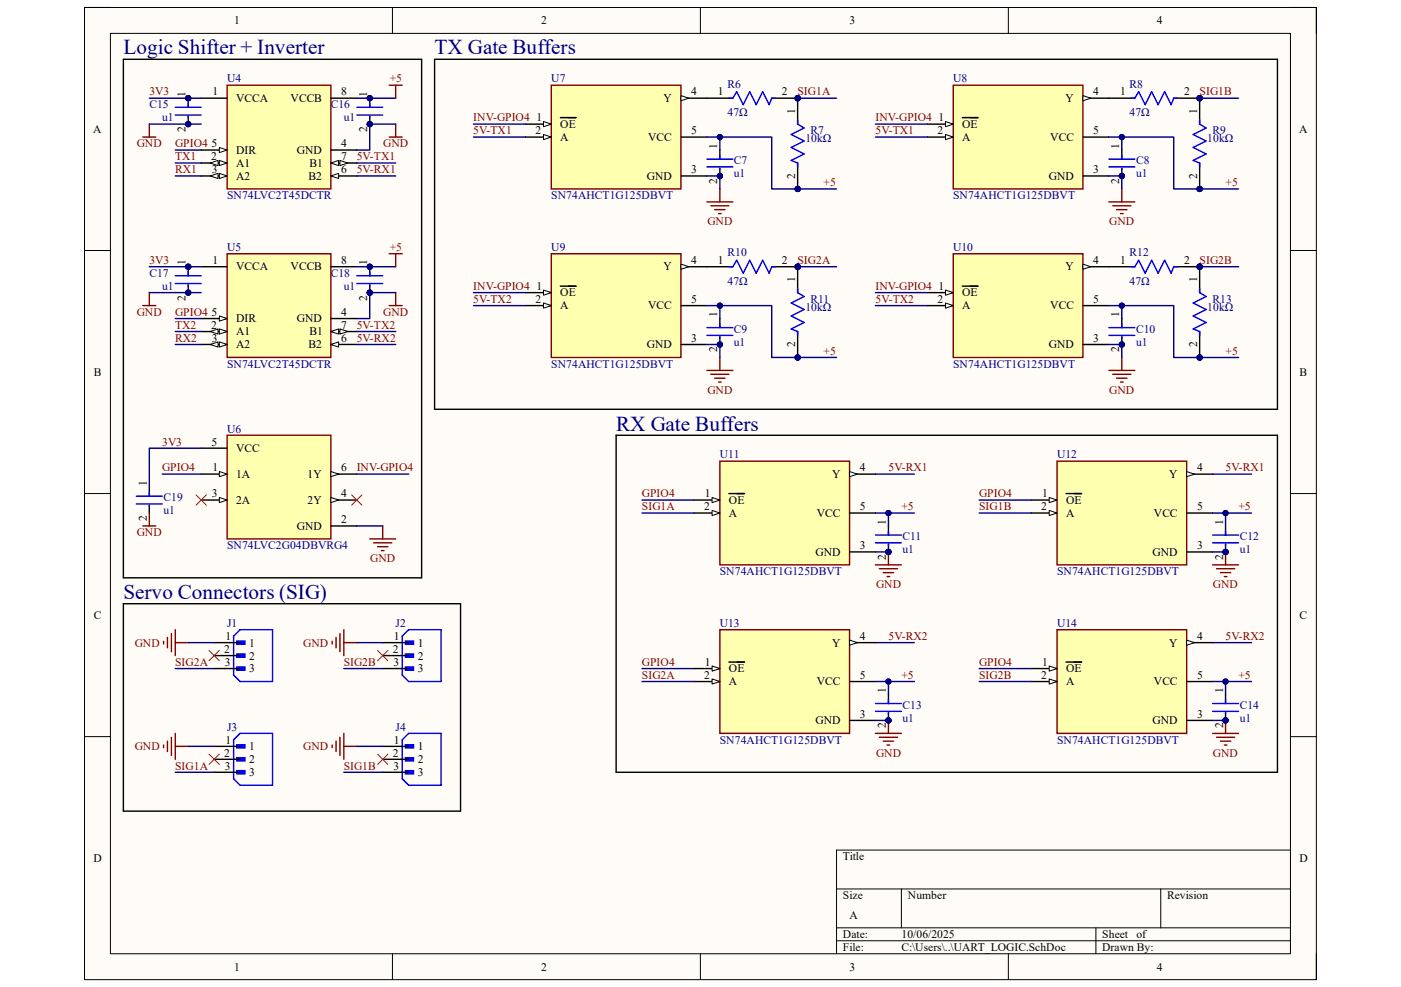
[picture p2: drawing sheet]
<svg xmlns="http://www.w3.org/2000/svg" width="210mm" height="148mm" viewBox="0 0 210 148" stroke-linecap="round" stroke-linejoin="round" font-family="sans-serif">
<defs><g id="words">
<g font-size="3.2" fill="#000080">
<text x="18.5" y="8.2">Logic Shifter + Inverter</text>
<text x="65.2" y="8.2">TX Gate Buffers</text>
<text x="92.4" y="64.6">RX Gate Buffers</text>
<text x="18.5" y="89.8">Servo Connectors (SIG)</text>
</g>
<g font-size="1.7">
<text x="35.1" y="3.6">1</text>
<text x="81.1" y="3.6">2</text>
<text x="127.3" y="3.6">3</text>
<text x="173.4" y="3.6">4</text>
<text x="27.8" y="14.5" transform="rotate(-90 27.8 14.5)">1</text>
<text x="31.8" y="14.3">1</text>
<text x="35.4" y="15.3">VCCA</text>
<text x="43.6" y="15.3">VCCB</text>
<text x="51.1" y="14.3">8</text>
<text x="55" y="14.5" transform="rotate(-90 55 14.5)">1</text>
<text x="99.5" y="15.3">Y</text>
<text x="103.6" y="14.3">4</text>
<text x="107.6" y="14.3">1</text>
<text x="117.2" y="14.3">2</text>
<text x="119.2" y="17.1" transform="rotate(-90 119.2 17.1)">1</text>
<text x="159.7" y="15.3">Y</text>
<text x="163.9" y="14.3">4</text>
<text x="167.9" y="14.3">1</text>
<text x="177.5" y="14.3">2</text>
<text x="179.4" y="17.1" transform="rotate(-90 179.4 17.1)">1</text>
<text x="14" y="19.9">A</text>
<text x="27.8" y="19.8" transform="rotate(-90 27.8 19.8)">2</text>
<text x="31.7" y="22.1">5</text>
<text x="35.4" y="23.1">DIR</text>
<text x="44.5" y="23.1">GND</text>
<text x="51.1" y="22.1">4</text>
<text x="55" y="19.8" transform="rotate(-90 55 19.8)">2</text>
<text x="80.3" y="20.2">2</text>
<text x="80.4" y="18.2">1</text>
<text x="84" y="19.2">OE</text>
<text x="84" y="21.1">A</text>
<text x="97.2" y="21.1">VCC</text>
<text x="103.6" y="20.2">5</text>
<text x="107.5" y="22.3" transform="rotate(-90 107.5 22.3)">1</text>
<text x="140.5" y="20.2">2</text>
<text x="140.7" y="18.2">1</text>
<text x="144.2" y="19.2">OE</text>
<text x="144.2" y="21.1">A</text>
<text x="157.4" y="21.1">VCC</text>
<text x="163.9" y="20.2">5</text>
<text x="167.8" y="22.3" transform="rotate(-90 167.8 22.3)">1</text>
<text x="194.7" y="19.9">A</text>
<text x="31.7" y="24">2</text>
<text x="31.7" y="26">3</text>
<text x="35.4" y="25">A1</text>
<text x="35.4" y="27">A2</text>
<text x="46.3" y="27">B2</text>
<text x="46.4" y="25">B1</text>
<text x="51.1" y="24">7</text>
<text x="51.1" y="26">6</text>
<text x="97" y="27">GND</text>
<text x="103.6" y="26">3</text>
<text x="107.5" y="27.6" transform="rotate(-90 107.5 27.6)">2</text>
<text x="119.2" y="26.8" transform="rotate(-90 119.2 26.8)">2</text>
<text x="157.2" y="27">GND</text>
<text x="163.9" y="26">3</text>
<text x="167.8" y="27.6" transform="rotate(-90 167.8 27.6)">2</text>
<text x="179.4" y="26.8" transform="rotate(-90 179.4 26.8)">2</text>
<text x="27.8" y="39.8" transform="rotate(-90 27.8 39.8)">1</text>
<text x="31.8" y="39.6">1</text>
<text x="35.4" y="40.6">VCCA</text>
<text x="43.6" y="40.6">VCCB</text>
<text x="51.1" y="39.6">8</text>
<text x="55" y="39.8" transform="rotate(-90 55 39.8)">1</text>
<text x="99.5" y="40.6">Y</text>
<text x="103.6" y="39.6">4</text>
<text x="107.6" y="39.6">1</text>
<text x="117.2" y="39.6">2</text>
<text x="159.7" y="40.6">Y</text>
<text x="163.9" y="39.6">4</text>
<text x="167.9" y="39.6">1</text>
<text x="177.5" y="39.6">2</text>
<text x="27.8" y="45.1" transform="rotate(-90 27.8 45.1)">2</text>
<text x="31.7" y="47.4">5</text>
<text x="51.1" y="47.4">4</text>
<text x="55" y="45.1" transform="rotate(-90 55 45.1)">2</text>
<text x="80.3" y="45.4">2</text>
<text x="80.4" y="43.5">1</text>
<text x="84" y="44.5">OE</text>
<text x="84" y="46.4">A</text>
<text x="97.2" y="46.4">VCC</text>
<text x="103.6" y="45.4">5</text>
<text x="107.5" y="47.6" transform="rotate(-90 107.5 47.6)">1</text>
<text x="119.2" y="42.3" transform="rotate(-90 119.2 42.3)">1</text>
<text x="140.5" y="45.4">2</text>
<text x="140.7" y="43.5">1</text>
<text x="144.2" y="44.5">OE</text>
<text x="144.2" y="46.4">A</text>
<text x="157.4" y="46.4">VCC</text>
<text x="163.9" y="45.4">5</text>
<text x="167.8" y="47.6" transform="rotate(-90 167.8 47.6)">1</text>
<text x="179.4" y="42.3" transform="rotate(-90 179.4 42.3)">1</text>
<text x="31.7" y="49.3">2</text>
<text x="31.7" y="51.3">3</text>
<text x="35.4" y="50.3">A1</text>
<text x="35.4" y="52.2">A2</text>
<text x="35.4" y="48.3">DIR</text>
<text x="44.5" y="48.3">GND</text>
<text x="46.3" y="52.2">B2</text>
<text x="46.4" y="50.3">B1</text>
<text x="51.1" y="49.3">7</text>
<text x="51.1" y="51.3">6</text>
<text x="97" y="52.2">GND</text>
<text x="103.6" y="51.3">3</text>
<text x="107.5" y="52.8" transform="rotate(-90 107.5 52.8)">2</text>
<text x="119.2" y="52.1" transform="rotate(-90 119.2 52.1)">2</text>
<text x="157.2" y="52.2">GND</text>
<text x="163.9" y="51.3">3</text>
<text x="167.8" y="52.8" transform="rotate(-90 167.8 52.8)">2</text>
<text x="179.4" y="52.1" transform="rotate(-90 179.4 52.1)">2</text>
<text x="14.1" y="56.3">B</text>
<text x="194.8" y="56.3">B</text>
<text x="31.7" y="66.8">5</text>
<text x="31.8" y="70.7">1</text>
<text x="35.4" y="67.8">VCC</text>
<text x="35.4" y="71.7">1A</text>
<text x="46.1" y="71.7">1Y</text>
<text x="51.1" y="70.7">6</text>
<text x="124.8" y="71.7">Y</text>
<text x="128.9" y="70.7">4</text>
<text x="175.3" y="71.7">Y</text>
<text x="179.5" y="70.7">4</text>
<text x="22" y="72.9" transform="rotate(-90 22 72.9)">1</text>
<text x="31.7" y="74.6">3</text>
<text x="35.4" y="75.6">2A</text>
<text x="46.1" y="75.6">2Y</text>
<text x="51.1" y="74.6">4</text>
<text x="105.5" y="76.5">2</text>
<text x="105.7" y="74.6">1</text>
<text x="109.3" y="75.6">OE</text>
<text x="109.3" y="77.5">A</text>
<text x="122.4" y="77.5">VCC</text>
<text x="128.9" y="76.5">5</text>
<text x="156.1" y="76.5">2</text>
<text x="156.2" y="74.6">1</text>
<text x="159.8" y="75.6">OE</text>
<text x="159.8" y="77.5">A</text>
<text x="173" y="77.5">VCC</text>
<text x="179.5" y="76.5">5</text>
<text x="22" y="78.1" transform="rotate(-90 22 78.1)">2</text>
<text x="44.5" y="79.4">GND</text>
<text x="51.1" y="78.5">2</text>
<text x="122.3" y="83.3">GND</text>
<text x="128.9" y="82.3">3</text>
<text x="132.8" y="83.9" transform="rotate(-90 132.8 83.9)">2</text>
<text x="132.8" y="78.7" transform="rotate(-90 132.8 78.7)">1</text>
<text x="172.8" y="83.3">GND</text>
<text x="179.5" y="82.3">3</text>
<text x="183.3" y="83.9" transform="rotate(-90 183.3 83.9)">2</text>
<text x="183.3" y="78.7" transform="rotate(-90 183.3 78.7)">1</text>
<text x="14.1" y="92.8">C</text>
<text x="33.8" y="96">1</text>
<text x="59" y="96">1</text>
<text x="128.9" y="96">4</text>
<text x="179.5" y="96">4</text>
<text x="194.8" y="92.8">C</text>
<text x="33.6" y="97.9">2</text>
<text x="33.7" y="99.9">3</text>
<text x="37.3" y="96.9">1</text>
<text x="37.3" y="98.9">2</text>
<text x="37.3" y="100.8">3</text>
<text x="58.9" y="97.9">2</text>
<text x="59" y="99.9">3</text>
<text x="62.6" y="96.9">1</text>
<text x="62.6" y="98.9">2</text>
<text x="62.6" y="100.8">3</text>
<text x="105.5" y="101.8">2</text>
<text x="105.7" y="99.9">1</text>
<text x="109.3" y="100.8">OE</text>
<text x="124.8" y="96.9">Y</text>
<text x="128.9" y="101.8">5</text>
<text x="156.1" y="101.8">2</text>
<text x="156.2" y="99.9">1</text>
<text x="159.8" y="100.8">OE</text>
<text x="175.3" y="96.9">Y</text>
<text x="179.5" y="101.8">5</text>
<text x="109.3" y="102.7">A</text>
<text x="122.4" y="102.7">VCC</text>
<text x="128.9" y="107.6">3</text>
<text x="132.8" y="103.9" transform="rotate(-90 132.8 103.9)">1</text>
<text x="159.8" y="102.7">A</text>
<text x="173" y="102.7">VCC</text>
<text x="179.5" y="107.6">3</text>
<text x="183.3" y="103.9" transform="rotate(-90 183.3 103.9)">1</text>
<text x="33.6" y="113.5">2</text>
<text x="33.8" y="111.5">1</text>
<text x="37.3" y="112.5">1</text>
<text x="58.9" y="113.5">2</text>
<text x="59" y="111.5">1</text>
<text x="62.6" y="112.5">1</text>
<text x="122.3" y="108.6">GND</text>
<text x="132.8" y="109.2" transform="rotate(-90 132.8 109.2)">2</text>
<text x="172.8" y="108.6">GND</text>
<text x="183.3" y="109.2" transform="rotate(-90 183.3 109.2)">2</text>
<text x="33.7" y="115.4">3</text>
<text x="37.3" y="114.4">2</text>
<text x="37.3" y="116.4">3</text>
<text x="59" y="115.4">3</text>
<text x="62.6" y="114.4">2</text>
<text x="62.6" y="116.4">3</text>
<text x="14" y="129.2">D</text>
<text x="126.4" y="129">Title</text>
<text x="194.8" y="129.2">D</text>
<text x="126.4" y="134.8">Size</text>
<text x="127.3" y="137.8">A</text>
<text x="136.1" y="134.8">Number</text>
<text x="175" y="134.8">Revision</text>
<text x="126.4" y="140.7">Date:</text>
<text x="126.4" y="142.6">File:</text>
<text x="135.1" y="140.7">10/06/2025</text>
<text x="135.1" y="142.6">C:\Users\..\UART_LOGIC.SchDoc</text>
<text x="165.2" y="140.7">Sheet</text>
<text x="165.2" y="142.6">Drawn By:</text>
<text x="170.3" y="140.7">of</text>
<text x="35.1" y="145.5">1</text>
<text x="81.1" y="145.5">2</text>
<text x="127.3" y="145.5">3</text>
<text x="173.4" y="145.5">4</text>
</g>
<g font-size="1.7" fill="#800000">
<text x="22.4" y="14.3">3V3</text>
<text x="58.4" y="12.4">+5</text>
<text x="119.5" y="14.3">SIG1A</text>
<text x="179.8" y="14.3">SIG1B</text>
<text x="20.5" y="22.1">GND</text>
<text x="26.2" y="22.1">GPIO4</text>
<text x="57.4" y="22.1">GND</text>
<text x="71" y="18.2">INV-GPIO4</text>
<text x="71" y="20.2">5V-TX1</text>
<text x="131.2" y="18.2">INV-GPIO4</text>
<text x="131.2" y="20.2">5V-TX1</text>
<text x="26.2" y="24">TX1</text>
<text x="26.2" y="26">RX1</text>
<text x="53.5" y="24">5V-TX1</text>
<text x="53.5" y="26">5V-RX1</text>
<text x="123.4" y="27.9">+5</text>
<text x="183.7" y="27.9">+5</text>
<text x="106" y="33.7">GND</text>
<text x="166.3" y="33.7">GND</text>
<text x="22.4" y="39.6">3V3</text>
<text x="58.4" y="37.6">+5</text>
<text x="119.5" y="39.6">SIG2A</text>
<text x="179.8" y="39.6">SIG2B</text>
<text x="20.5" y="47.4">GND</text>
<text x="26.2" y="47.4">GPIO4</text>
<text x="57.4" y="47.4">GND</text>
<text x="71" y="43.5">INV-GPIO4</text>
<text x="71" y="45.4">5V-TX2</text>
<text x="131.2" y="43.5">INV-GPIO4</text>
<text x="131.2" y="45.4">5V-TX2</text>
<text x="26.2" y="49.3">TX2</text>
<text x="26.2" y="51.3">RX2</text>
<text x="53.5" y="49.3">5V-TX2</text>
<text x="53.5" y="51.3">5V-RX2</text>
<text x="123.4" y="53.2">+5</text>
<text x="183.7" y="53.2">+5</text>
<text x="106" y="59">GND</text>
<text x="166.3" y="59">GND</text>
<text x="24.3" y="66.8">3V3</text>
<text x="24.3" y="70.7">GPIO4</text>
<text x="53.5" y="70.7">INV-GPIO4</text>
<text x="133.2" y="70.7">5V-RX1</text>
<text x="183.7" y="70.7">5V-RX1</text>
<text x="96.2" y="74.6">GPIO4</text>
<text x="96.2" y="76.5">SIG1A</text>
<text x="135.1" y="76.5">+5</text>
<text x="146.8" y="74.6">GPIO4</text>
<text x="146.8" y="76.5">SIG1B</text>
<text x="185.6" y="76.5">+5</text>
<text x="20.5" y="80.4">GND</text>
<text x="55.5" y="84.3">GND</text>
<text x="131.3" y="88.2">GND</text>
<text x="181.8" y="88.2">GND</text>
<text x="133.2" y="96">5V-RX2</text>
<text x="183.7" y="96">5V-RX2</text>
<text x="20.2" y="96.9">GND</text>
<text x="26.2" y="99.9">SIG2A</text>
<text x="45.5" y="96.9">GND</text>
<text x="51.5" y="99.9">SIG2B</text>
<text x="96.2" y="99.9">GPIO4</text>
<text x="96.2" y="101.8">SIG2A</text>
<text x="135.1" y="101.8">+5</text>
<text x="146.8" y="99.9">GPIO4</text>
<text x="146.8" y="101.8">SIG2B</text>
<text x="185.6" y="101.8">+5</text>
<text x="20.2" y="112.5">GND</text>
<text x="45.5" y="112.5">GND</text>
<text x="131.3" y="113.5">GND</text>
<text x="181.8" y="113.5">GND</text>
<text x="26.2" y="115.4">SIG1A</text>
<text x="51.5" y="115.4">SIG1B</text>
</g>
<g font-size="1.7" fill="#000080">
<text x="22.4" y="16.3">C15</text>
<text x="34" y="12.4">U4</text>
<text x="49.6" y="16.3">C16</text>
<text x="82.6" y="12.4">U7</text>
<text x="109.1" y="13.2">R6</text>
<text x="109.1" y="17.4">47Ω</text>
<text x="142.9" y="12.4">U8</text>
<text x="169.3" y="13.2">R8</text>
<text x="169.3" y="17.4">47Ω</text>
<text x="24.3" y="18.2">u1</text>
<text x="51.5" y="18.2">u1</text>
<text x="120.7" y="21.3">10kΩ</text>
<text x="121.5" y="20.2">R7</text>
<text x="181" y="21.3">10kΩ</text>
<text x="181.8" y="20.2">R9</text>
<text x="34" y="29.9">SN74LVC2T45DCTR</text>
<text x="82.6" y="29.9">SN74AHCT1G125DBVT</text>
<text x="110" y="24.6">C7</text>
<text x="110" y="26.6">u1</text>
<text x="142.9" y="29.9">SN74AHCT1G125DBVT</text>
<text x="170.3" y="24.6">C8</text>
<text x="170.3" y="26.6">u1</text>
<text x="22.4" y="41.5">C17</text>
<text x="34" y="37.6">U5</text>
<text x="49.6" y="41.5">C18</text>
<text x="82.6" y="37.6">U9</text>
<text x="109.1" y="38.4">R10</text>
<text x="142.9" y="37.6">U10</text>
<text x="169.3" y="38.4">R12</text>
<text x="24.3" y="43.5">u1</text>
<text x="51.5" y="43.5">u1</text>
<text x="109.1" y="42.7">47Ω</text>
<text x="120.7" y="46.6">10kΩ</text>
<text x="121.5" y="45.4">R11</text>
<text x="169.3" y="42.7">47Ω</text>
<text x="181" y="46.6">10kΩ</text>
<text x="181.8" y="45.4">R13</text>
<text x="110" y="49.9">C9</text>
<text x="110" y="51.8">u1</text>
<text x="170.3" y="49.9">C10</text>
<text x="170.3" y="51.8">u1</text>
<text x="34" y="55.2">SN74LVC2T45DCTR</text>
<text x="82.6" y="55.2">SN74AHCT1G125DBVT</text>
<text x="142.9" y="55.2">SN74AHCT1G125DBVT</text>
<text x="34" y="64.9">U6</text>
<text x="107.9" y="68.7">U11</text>
<text x="158.5" y="68.7">U12</text>
<text x="24.5" y="75.1">C19</text>
<text x="24.5" y="77.1">u1</text>
<text x="34" y="82.3">SN74LVC2G04DBVRG4</text>
<text x="135.3" y="81">C11</text>
<text x="135.3" y="82.9">u1</text>
<text x="185.8" y="81">C12</text>
<text x="185.8" y="82.9">u1</text>
<text x="107.9" y="86.2">SN74AHCT1G125DBVT</text>
<text x="158.5" y="86.2">SN74AHCT1G125DBVT</text>
<text x="34" y="94">J1</text>
<text x="59.3" y="94">J2</text>
<text x="107.9" y="94">U13</text>
<text x="158.5" y="94">U14</text>
<text x="135.3" y="106.3">C13</text>
<text x="185.8" y="106.3">C14</text>
<text x="34" y="109.6">J3</text>
<text x="59.3" y="109.6">J4</text>
<text x="107.9" y="111.5">SN74AHCT1G125DBVT</text>
<text x="135.3" y="108.2">u1</text>
<text x="158.5" y="111.5">SN74AHCT1G125DBVT</text>
<text x="185.8" y="108.2">u1</text>
</g>
</g></defs>
<path d="M12.7 1.1h184.6v145.8h-184.6z" fill-rule="evenodd" fill="#fffcf8"/>
<path d="M12.7 1.1h184.6v145.8h-184.6z" fill="none" stroke="#000" stroke-width=".15"/>
<path d="M16.6 5h176.8v138h-176.8z" fill-rule="evenodd" fill="#fffcf8"/>
<g fill="none" stroke="#000" stroke-width=".15">
<path d="M12.7 1.1h3.9M16.6 5h176.8v138h-176.8zM58.8 1.1v3.9M105 1.1v3.9M151.2 1.1v3.9M193.4 1.1h3.9v3.9M12.7 37.6h3.9M193.4 37.6h3.9M12.7 74h3.9M193.4 74h3.9M12.7 110.5h3.9M193.4 110.5h3.9"/>
<path d="M125.4 133.3h68M125.4 139.1h68M135.1 133.3v5.8M164.3 139.1v3.9M174 133.3v5.8M193.4 127.5h-68v15.5M58.8 143v3.9M105 143v3.9M125.4 141.1h68M151.2 143v3.9M197.3 143v3.9"/>
</g>
<circle cx="119.6" cy="14.7" r=".39" fill="#000080"/>
<circle cx="119.6" cy="14.7" r=".39" fill="none" stroke="#000080" stroke-width=".15"/>
<circle cx="119.6" cy="28.3" r=".39" fill="#000080"/>
<circle cx="119.6" cy="28.3" r=".39" fill="none" stroke="#000080" stroke-width=".15"/>
<path d="M119.6 14.7v3.9" fill="none" stroke="#000" stroke-width=".21"/>
<circle cx="119.6" cy="14.7" r=".39" fill="#000080"/>
<circle cx="119.6" cy="14.7" r=".39" fill="none" stroke="#000080" stroke-width=".15"/>
<path d="M119.6 24.4v3.9" fill="none" stroke="#000" stroke-width=".21"/>
<circle cx="119.6" cy="28.3" r=".39" fill="#000080"/>
<circle cx="119.6" cy="28.3" r=".39" fill="none" stroke="#000080" stroke-width=".15"/>
<path d="M119.6 18v.6l.9 .6-1.9 1 1.9 .9-1.9 1 1.9 1-1.9 1 1 .3v.6" fill="none" stroke="#00f" stroke-width=".21"/>
<circle cx="119.6" cy="14.7" r=".39" fill="#000080"/>
<circle cx="119.6" cy="14.7" r=".39" fill="none" stroke="#000080" stroke-width=".15"/>
<path d="M106 30.3h3.9M106.5 30.9h2.8M107.1 31.4h1.6M107.7 32h.4M107.9 28.3v2" fill="none" stroke="#800000" stroke-width=".21"/>
<path d="M34 65.3h15.6v15.5h-15.6z" fill-rule="evenodd" fill="#ffffb0"/>
<path d="M34 65.3h15.6v15.5h-15.6z" fill="none" stroke="#800000" stroke-width=".21"/>
<path d="M30.2 67.2h3.8M30.2 71.1h3.8" fill="none" stroke="#000" stroke-width=".21"/>
<path d="M32.9 70.7l1.1 .4-1.1 .4z" fill="#f8fcff"/>
<path d="M32.9 70.7l1.1 .4-1.1 .4z" fill="none" stroke="#000" stroke-width=".15"/>
<path d="M49.6 71.1h3.9" fill="none" stroke="#000" stroke-width=".21"/>
<path d="M49.6 70.7l1.2 .4-1.2 .4z" fill="#f8fcff"/>
<path d="M49.6 70.7l1.2 .4-1.2 .4z" fill="none" stroke="#000" stroke-width=".15"/>
<path d="M30.2 75h3.8" fill="none" stroke="#000" stroke-width=".21"/>
<path d="M32.9 74.6l1.1 .4-1.1 .4z" fill="#f8fcff"/>
<path d="M32.9 74.6l1.1 .4-1.1 .4z" fill="none" stroke="#000" stroke-width=".15"/>
<path d="M49.6 75h3.9" fill="none" stroke="#000" stroke-width=".21"/>
<path d="M49.6 74.6l1.2 .4-1.2 .4z" fill="#f8fcff"/>
<path d="M49.6 74.6l1.2 .4-1.2 .4z" fill="none" stroke="#000" stroke-width=".15"/>
<path d="M49.6 78.9h3.9" fill="none" stroke="#000" stroke-width=".21"/>
<path d="M131.2 84.7h3.9M131.8 85.3h2.7M132.4 85.9h1.6M133 86.4h.4M133.2 82.8v1.9" fill="none" stroke="#800000" stroke-width=".21"/>
<circle cx="133.2" cy="82.8" r=".39" fill="#000080"/>
<circle cx="133.2" cy="82.8" r=".39" fill="none" stroke="#000080" stroke-width=".15"/>
<path d="M57.4 78.9v1.9M55.4 80.8h3.9M56 81.4h2.7M56.6 82h1.5M57.2 82.6h.4" fill="none" stroke="#800000" stroke-width=".21"/>
<circle cx="119.6" cy="14.7" r=".39" fill="#000080"/>
<circle cx="119.6" cy="14.7" r=".39" fill="none" stroke="#000080" stroke-width=".15"/>
<path d="M106 14.7h3.9M115.7 14.7h3.9" fill="none" stroke="#000" stroke-width=".21"/>
<circle cx="119.6" cy="14.7" r=".39" fill="#000080"/>
<circle cx="119.6" cy="14.7" r=".39" fill="none" stroke="#000080" stroke-width=".15"/>
<path d="M109.3 14.7h.6l.5-.9 1 1.9 1-1.9 1 1.9 .9-1.9 1 1.9 .4-1h.6" fill="none" stroke="#00f" stroke-width=".21"/>
<path d="M181.8 84.7h3.9M182.4 85.3h2.7M182.9 85.9h1.6M183.5 86.5h.4M183.7 82.8v1.9" fill="none" stroke="#800000" stroke-width=".21"/>
<circle cx="183.7" cy="82.8" r=".39" fill="#000080"/>
<circle cx="183.7" cy="82.8" r=".39" fill="none" stroke="#000080" stroke-width=".15"/>
<circle cx="133.2" cy="82.8" r=".39" fill="#000080"/>
<circle cx="133.2" cy="82.8" r=".39" fill="none" stroke="#000080" stroke-width=".15"/>
<path d="M133.2 78.9v1.3M133.2 81.6v1.2" fill="none" stroke="#000" stroke-width=".21"/>
<circle cx="133.2" cy="82.8" r=".39" fill="#000080"/>
<circle cx="133.2" cy="82.8" r=".39" fill="none" stroke="#000080" stroke-width=".15"/>
<path d="M133.2 79.6v.6M131.2 80.2h3.9M131.2 81.4h3.9M133.2 81.6v.2" fill="none" stroke="#00f" stroke-width=".21"/>
<circle cx="183.7" cy="82.8" r=".39" fill="#000080"/>
<circle cx="183.7" cy="82.8" r=".39" fill="none" stroke="#000080" stroke-width=".15"/>
<path d="M183.7 78.9v1.3M183.7 81.6v1.2" fill="none" stroke="#000" stroke-width=".21"/>
<circle cx="183.7" cy="82.8" r=".39" fill="#000080"/>
<circle cx="183.7" cy="82.8" r=".39" fill="none" stroke="#000080" stroke-width=".15"/>
<path d="M183.7 79.7v.5M181.8 80.2h3.9M181.8 81.4h3.9M183.7 81.6v.2" fill="none" stroke="#00f" stroke-width=".21"/>
<circle cx="107.9" cy="26.4" r=".39" fill="#000080"/>
<circle cx="107.9" cy="26.4" r=".39" fill="none" stroke="#000080" stroke-width=".15"/>
<path d="M107.9 22.5v1.4M107.9 25.2v1.2" fill="none" stroke="#000" stroke-width=".21"/>
<circle cx="107.9" cy="26.4" r=".39" fill="#000080"/>
<circle cx="107.9" cy="26.4" r=".39" fill="none" stroke="#000080" stroke-width=".15"/>
<path d="M106 23.9h3.9M106 25h3.9M107.9 23.3v.6M107.9 25.2v.2" fill="none" stroke="#00f" stroke-width=".21"/>
<path d="M82.6 12.8h19.5v15.5h-19.5z" fill-rule="evenodd" fill="#ffffb0"/>
<path d="M82.6 12.8h19.5v15.5h-19.5z" fill="none" stroke="#800000" stroke-width=".21"/>
<path d="M78.8 18.6h3.8" fill="none" stroke="#000" stroke-width=".21"/>
<path d="M81.5 18.2l1.1 .4-1.1 .4z" fill="#f8fcff"/>
<path d="M81.5 18.2l1.1 .4-1.1 .4z" fill="none" stroke="#000" stroke-width=".15"/>
<path d="M84 17.6h2.3M78.8 20.6h3.8" fill="none" stroke="#000" stroke-width=".21"/>
<path d="M81.5 20.2l1.1 .4-1.1 .3z" fill="#f8fcff"/>
<path d="M81.5 20.2l1.1 .4-1.1 .3z" fill="none" stroke="#000" stroke-width=".15"/>
<path d="M102.1 14.7h3.9M102.1 20.6h3.9" fill="none" stroke="#000" stroke-width=".21"/>
<path d="M102.1 14.3l1.1 .4-1.1 .4z" fill="#f8fcff"/>
<path d="M102.1 14.3l1.1 .4-1.1 .4z" fill="none" stroke="#000" stroke-width=".15"/>
<path d="M102.1 26.4h3.9" fill="none" stroke="#000" stroke-width=".21"/>
<circle cx="179.8" cy="14.7" r=".39" fill="#000080"/>
<circle cx="179.8" cy="14.7" r=".39" fill="none" stroke="#000080" stroke-width=".15"/>
<circle cx="179.8" cy="28.3" r=".39" fill="#000080"/>
<circle cx="179.8" cy="28.3" r=".39" fill="none" stroke="#000080" stroke-width=".15"/>
<path d="M179.8 14.7v3.9" fill="none" stroke="#000" stroke-width=".21"/>
<circle cx="179.8" cy="14.7" r=".39" fill="#000080"/>
<circle cx="179.8" cy="14.7" r=".39" fill="none" stroke="#000080" stroke-width=".15"/>
<path d="M179.8 24.4v3.9" fill="none" stroke="#000" stroke-width=".21"/>
<circle cx="179.8" cy="28.3" r=".39" fill="#000080"/>
<circle cx="179.8" cy="28.3" r=".39" fill="none" stroke="#000080" stroke-width=".15"/>
<path d="M179.8 18v.6l1 .6-1.9 1 1.9 .9-1.9 1 1.9 1-1.9 1 .9 .3v.6" fill="none" stroke="#00f" stroke-width=".21"/>
<circle cx="179.8" cy="14.7" r=".39" fill="#000080"/>
<circle cx="179.8" cy="14.7" r=".39" fill="none" stroke="#000080" stroke-width=".15"/>
<path d="M166.2 30.3h3.9M166.8 30.9h2.7M167.4 31.4h1.5M168 32h.4M168.2 28.3v2" fill="none" stroke="#800000" stroke-width=".21"/>
<circle cx="179.8" cy="14.7" r=".39" fill="#000080"/>
<circle cx="179.8" cy="14.7" r=".39" fill="none" stroke="#000080" stroke-width=".15"/>
<path d="M166.2 14.7h3.9M175.9 14.7h3.9" fill="none" stroke="#000" stroke-width=".21"/>
<circle cx="179.8" cy="14.7" r=".39" fill="#000080"/>
<circle cx="179.8" cy="14.7" r=".39" fill="none" stroke="#000080" stroke-width=".15"/>
<path d="M169.5 14.7h.6l.6-.9 1 1.9 .9-1.9 1 1.9 1-1.9 1 1.9 .3-1h.6" fill="none" stroke="#00f" stroke-width=".21"/>
<circle cx="168.2" cy="26.4" r=".39" fill="#000080"/>
<circle cx="168.2" cy="26.4" r=".39" fill="none" stroke="#000080" stroke-width=".15"/>
<path d="M168.2 22.5v1.4M168.2 25.2v1.2" fill="none" stroke="#000" stroke-width=".21"/>
<circle cx="168.2" cy="26.4" r=".39" fill="#000080"/>
<circle cx="168.2" cy="26.4" r=".39" fill="none" stroke="#000080" stroke-width=".15"/>
<path d="M166.2 23.9h3.9M166.2 25h3.9M168.2 23.3v.6M168.2 25.2v.2" fill="none" stroke="#00f" stroke-width=".21"/>
<path d="M142.9 12.8h19.4v15.5h-19.4z" fill-rule="evenodd" fill="#ffffb0"/>
<path d="M142.9 12.8h19.4v15.5h-19.4z" fill="none" stroke="#800000" stroke-width=".21"/>
<path d="M139 18.6h3.9" fill="none" stroke="#000" stroke-width=".21"/>
<path d="M141.7 18.2l1.2 .4-1.2 .4z" fill="#f8fcff"/>
<path d="M141.7 18.2l1.2 .4-1.2 .4z" fill="none" stroke="#000" stroke-width=".15"/>
<path d="M144.3 17.6h2.3M139 20.6h3.9" fill="none" stroke="#000" stroke-width=".21"/>
<path d="M141.7 20.2l1.2 .4-1.2 .3z" fill="#f8fcff"/>
<path d="M141.7 20.2l1.2 .4-1.2 .3z" fill="none" stroke="#000" stroke-width=".15"/>
<path d="M162.3 14.7h3.9M162.3 20.6h3.9" fill="none" stroke="#000" stroke-width=".21"/>
<path d="M162.3 14.3l1.2 .4-1.2 .4z" fill="#f8fcff"/>
<path d="M162.3 14.3l1.2 .4-1.2 .4z" fill="none" stroke="#000" stroke-width=".15"/>
<path d="M162.3 26.4h3.9" fill="none" stroke="#000" stroke-width=".21"/>
<path d="M107.9 69.2h19.4v15.5h-19.4z" fill-rule="evenodd" fill="#ffffb0"/>
<path d="M107.9 69.2h19.4v15.5h-19.4z" fill="none" stroke="#800000" stroke-width=".21"/>
<path d="M104 75h3.9" fill="none" stroke="#000" stroke-width=".21"/>
<path d="M106.7 74.6l1.2 .4-1.2 .4z" fill="#f8fcff"/>
<path d="M106.7 74.6l1.2 .4-1.2 .4z" fill="none" stroke="#000" stroke-width=".15"/>
<path d="M104 76.9h3.9M109.3 74h2.3" fill="none" stroke="#000" stroke-width=".21"/>
<path d="M106.7 76.5l1.2 .4-1.2 .4z" fill="#f8fcff"/>
<path d="M106.7 76.5l1.2 .4-1.2 .4z" fill="none" stroke="#000" stroke-width=".15"/>
<path d="M127.3 76.9h3.9M127.3 71.1h3.9" fill="none" stroke="#000" stroke-width=".21"/>
<path d="M127.3 70.7l1.2 .4-1.2 .4z" fill="#f8fcff"/>
<path d="M127.3 70.7l1.2 .4-1.2 .4z" fill="none" stroke="#000" stroke-width=".15"/>
<path d="M127.3 82.8h3.9" fill="none" stroke="#000" stroke-width=".21"/>
<path d="M158.5 69.2h19.4v15.5h-19.4z" fill-rule="evenodd" fill="#ffffb0"/>
<path d="M158.5 69.2h19.4v15.5h-19.4z" fill="none" stroke="#800000" stroke-width=".21"/>
<path d="M154.6 75h3.8" fill="none" stroke="#000" stroke-width=".21"/>
<path d="M157.3 74.6l1.1 .4-1.1 .4z" fill="#f8fcff"/>
<path d="M157.3 74.6l1.1 .4-1.1 .4z" fill="none" stroke="#000" stroke-width=".15"/>
<path d="M154.6 76.9h3.8M159.8 74h2.3" fill="none" stroke="#000" stroke-width=".21"/>
<path d="M157.3 76.5l1.1 .4-1.1 .4z" fill="#f8fcff"/>
<path d="M157.3 76.5l1.1 .4-1.1 .4z" fill="none" stroke="#000" stroke-width=".15"/>
<path d="M177.9 76.9h3.9M177.9 71.1h3.9" fill="none" stroke="#000" stroke-width=".21"/>
<path d="M177.9 70.7l1.1 .4-1.1 .4z" fill="#f8fcff"/>
<path d="M177.9 70.7l1.1 .4-1.1 .4z" fill="none" stroke="#000" stroke-width=".15"/>
<path d="M177.9 82.8h3.9" fill="none" stroke="#000" stroke-width=".21"/>
<path d="M131.2 110h3.9M131.8 110.6h2.7M132.4 111.1h1.6M133 111.7h.4M133.2 108v2" fill="none" stroke="#800000" stroke-width=".21"/>
<circle cx="133.2" cy="108" r=".39" fill="#000080"/>
<circle cx="133.2" cy="108" r=".39" fill="none" stroke="#000080" stroke-width=".15"/>
<path d="M181.8 110h3.9M182.4 110.6h2.7M182.9 111.1h1.6M183.5 111.7h.4M183.7 108v2" fill="none" stroke="#800000" stroke-width=".21"/>
<circle cx="183.7" cy="108" r=".39" fill="#000080"/>
<circle cx="183.7" cy="108" r=".39" fill="none" stroke="#000080" stroke-width=".15"/>
<circle cx="133.2" cy="108" r=".39" fill="#000080"/>
<circle cx="133.2" cy="108" r=".39" fill="none" stroke="#000080" stroke-width=".15"/>
<path d="M133.2 104.1v1.4M133.2 106.9v1.1" fill="none" stroke="#000" stroke-width=".21"/>
<circle cx="133.2" cy="108" r=".39" fill="#000080"/>
<circle cx="133.2" cy="108" r=".39" fill="none" stroke="#000080" stroke-width=".15"/>
<path d="M131.2 105.5h3.9M131.2 106.7h3.9M133.2 104.9v.6M133.2 106.9v.2" fill="none" stroke="#00f" stroke-width=".21"/>
<circle cx="183.7" cy="108" r=".39" fill="#000080"/>
<circle cx="183.7" cy="108" r=".39" fill="none" stroke="#000080" stroke-width=".15"/>
<path d="M183.7 104.1v1.4M183.7 106.9v1.1" fill="none" stroke="#000" stroke-width=".21"/>
<circle cx="183.7" cy="108" r=".39" fill="#000080"/>
<circle cx="183.7" cy="108" r=".39" fill="none" stroke="#000080" stroke-width=".15"/>
<path d="M181.8 105.5h3.9M181.8 106.7h3.9M183.7 104.9v.6M183.7 106.9v.2" fill="none" stroke="#00f" stroke-width=".21"/>
<path d="M107.9 94.4h19.4v15.6h-19.4z" fill-rule="evenodd" fill="#ffffb0"/>
<path d="M107.9 94.4h19.4v15.6h-19.4z" fill="none" stroke="#800000" stroke-width=".21"/>
<path d="M104 100.3h3.9" fill="none" stroke="#000" stroke-width=".21"/>
<path d="M106.7 99.9l1.2 .4-1.2 .3z" fill="#f8fcff"/>
<path d="M106.7 99.9l1.2 .4-1.2 .3z" fill="none" stroke="#000" stroke-width=".15"/>
<path d="M109.3 99.3h2.3M104 102.2h3.9" fill="none" stroke="#000" stroke-width=".21"/>
<path d="M106.7 101.8l1.2 .4-1.2 .4z" fill="#f8fcff"/>
<path d="M106.7 101.8l1.2 .4-1.2 .4z" fill="none" stroke="#000" stroke-width=".15"/>
<path d="M127.3 96.4h3.9M127.3 102.2h3.9" fill="none" stroke="#000" stroke-width=".21"/>
<path d="M127.3 96l1.2 .4-1.2 .4z" fill="#f8fcff"/>
<path d="M127.3 96l1.2 .4-1.2 .4z" fill="none" stroke="#000" stroke-width=".15"/>
<path d="M127.3 108h3.9" fill="none" stroke="#000" stroke-width=".21"/>
<path d="M158.5 94.4h19.4v15.6h-19.4z" fill-rule="evenodd" fill="#ffffb0"/>
<path d="M158.5 94.4h19.4v15.6h-19.4z" fill="none" stroke="#800000" stroke-width=".21"/>
<path d="M154.6 100.3h3.8" fill="none" stroke="#000" stroke-width=".21"/>
<path d="M157.3 99.9l1.1 .4-1.1 .3z" fill="#f8fcff"/>
<path d="M157.3 99.9l1.1 .4-1.1 .3z" fill="none" stroke="#000" stroke-width=".15"/>
<path d="M159.8 99.3h2.3M154.6 102.2h3.8" fill="none" stroke="#000" stroke-width=".21"/>
<path d="M157.3 101.8l1.1 .4-1.1 .4z" fill="#f8fcff"/>
<path d="M157.3 101.8l1.1 .4-1.1 .4z" fill="none" stroke="#000" stroke-width=".15"/>
<path d="M177.9 96.4h3.9M177.9 102.2h3.9" fill="none" stroke="#000" stroke-width=".21"/>
<path d="M177.9 96l1.1 .4-1.1 .4z" fill="#f8fcff"/>
<path d="M177.9 96l1.1 .4-1.1 .4z" fill="none" stroke="#000" stroke-width=".15"/>
<path d="M177.9 108h3.9" fill="none" stroke="#000" stroke-width=".21"/>
<circle cx="119.6" cy="40" r=".39" fill="#000080"/>
<circle cx="119.6" cy="40" r=".39" fill="none" stroke="#000080" stroke-width=".15"/>
<circle cx="119.6" cy="53.6" r=".39" fill="#000080"/>
<circle cx="119.6" cy="53.6" r=".39" fill="none" stroke="#000080" stroke-width=".15"/>
<path d="M119.6 40v3.9" fill="none" stroke="#000" stroke-width=".21"/>
<circle cx="119.6" cy="40" r=".39" fill="#000080"/>
<circle cx="119.6" cy="40" r=".39" fill="none" stroke="#000080" stroke-width=".15"/>
<path d="M119.6 49.7v3.9" fill="none" stroke="#000" stroke-width=".21"/>
<circle cx="119.6" cy="53.6" r=".39" fill="#000080"/>
<circle cx="119.6" cy="53.6" r=".39" fill="none" stroke="#000080" stroke-width=".15"/>
<path d="M119.6 43.3v.6l.9 .6-1.9 .9 1.9 1-1.9 1 1.9 .9-1.9 1 1 .4v.6" fill="none" stroke="#00f" stroke-width=".21"/>
<circle cx="119.6" cy="40" r=".39" fill="#000080"/>
<circle cx="119.6" cy="40" r=".39" fill="none" stroke="#000080" stroke-width=".15"/>
<path d="M106 55.5h3.9M106.5 56.1h2.8M107.1 56.7h1.6M107.7 57.3h.4M107.9 53.6v1.9" fill="none" stroke="#800000" stroke-width=".21"/>
<circle cx="119.6" cy="40" r=".39" fill="#000080"/>
<circle cx="119.6" cy="40" r=".39" fill="none" stroke="#000080" stroke-width=".15"/>
<path d="M106 40h3.9M115.7 40h3.9" fill="none" stroke="#000" stroke-width=".21"/>
<circle cx="119.6" cy="40" r=".39" fill="#000080"/>
<circle cx="119.6" cy="40" r=".39" fill="none" stroke="#000080" stroke-width=".15"/>
<path d="M109.3 40h.6l.5-1 1 2 1-2 1 2 .9-2 1 2 .4-1h.6" fill="none" stroke="#00f" stroke-width=".21"/>
<circle cx="107.9" cy="51.7" r=".39" fill="#000080"/>
<circle cx="107.9" cy="51.7" r=".39" fill="none" stroke="#000080" stroke-width=".15"/>
<path d="M107.9 47.8v1.3M107.9 50.5v1.2" fill="none" stroke="#000" stroke-width=".21"/>
<circle cx="107.9" cy="51.7" r=".39" fill="#000080"/>
<circle cx="107.9" cy="51.7" r=".39" fill="none" stroke="#000080" stroke-width=".15"/>
<path d="M106 49.1h3.9M106 50.3h3.9M107.9 48.5v.6M107.9 50.5v.2" fill="none" stroke="#00f" stroke-width=".21"/>
<path d="M82.6 38h19.5v15.6h-19.5z" fill-rule="evenodd" fill="#ffffb0"/>
<path d="M82.6 38h19.5v15.6h-19.5z" fill="none" stroke="#800000" stroke-width=".21"/>
<path d="M78.8 43.9h3.8" fill="none" stroke="#000" stroke-width=".21"/>
<path d="M81.5 43.5l1.1 .4-1.1 .4z" fill="#f8fcff"/>
<path d="M81.5 43.5l1.1 .4-1.1 .4z" fill="none" stroke="#000" stroke-width=".15"/>
<path d="M78.8 45.8h3.8M84 42.9h2.3" fill="none" stroke="#000" stroke-width=".21"/>
<path d="M81.5 45.4l1.1 .4-1.1 .4z" fill="#f8fcff"/>
<path d="M81.5 45.4l1.1 .4-1.1 .4z" fill="none" stroke="#000" stroke-width=".15"/>
<path d="M102.1 40h3.9M102.1 45.8h3.9" fill="none" stroke="#000" stroke-width=".21"/>
<path d="M102.1 39.6l1.1 .4-1.1 .4z" fill="#f8fcff"/>
<path d="M102.1 39.6l1.1 .4-1.1 .4z" fill="none" stroke="#000" stroke-width=".15"/>
<path d="M102.1 51.7h3.9" fill="none" stroke="#000" stroke-width=".21"/>
<circle cx="179.8" cy="40" r=".39" fill="#000080"/>
<circle cx="179.8" cy="40" r=".39" fill="none" stroke="#000080" stroke-width=".15"/>
<circle cx="179.8" cy="53.6" r=".39" fill="#000080"/>
<circle cx="179.8" cy="53.6" r=".39" fill="none" stroke="#000080" stroke-width=".15"/>
<path d="M179.8 40v3.9" fill="none" stroke="#000" stroke-width=".21"/>
<circle cx="179.8" cy="40" r=".39" fill="#000080"/>
<circle cx="179.8" cy="40" r=".39" fill="none" stroke="#000080" stroke-width=".15"/>
<path d="M179.8 49.7v3.9" fill="none" stroke="#000" stroke-width=".21"/>
<circle cx="179.8" cy="53.6" r=".39" fill="#000080"/>
<circle cx="179.8" cy="53.6" r=".39" fill="none" stroke="#000080" stroke-width=".15"/>
<path d="M179.8 43.3v.6l1 .6-1.9 .9 1.9 1-1.9 1 1.9 1-1.9 .9 .9 .4v.6" fill="none" stroke="#00f" stroke-width=".21"/>
<circle cx="179.8" cy="40" r=".39" fill="#000080"/>
<circle cx="179.8" cy="40" r=".39" fill="none" stroke="#000080" stroke-width=".15"/>
<path d="M166.2 55.5h3.9M166.8 56.1h2.7M167.4 56.7h1.5M168 57.3h.4M168.2 53.6v1.9" fill="none" stroke="#800000" stroke-width=".21"/>
<circle cx="179.8" cy="40" r=".39" fill="#000080"/>
<circle cx="179.8" cy="40" r=".39" fill="none" stroke="#000080" stroke-width=".15"/>
<path d="M166.2 40h3.9M175.9 40h3.9" fill="none" stroke="#000" stroke-width=".21"/>
<circle cx="179.8" cy="40" r=".39" fill="#000080"/>
<circle cx="179.8" cy="40" r=".39" fill="none" stroke="#000080" stroke-width=".15"/>
<path d="M169.5 40h.6l.6-1 1 2 .9-2 1 2 1-2 1 2 .3-1h.6" fill="none" stroke="#00f" stroke-width=".21"/>
<circle cx="168.2" cy="51.7" r=".39" fill="#000080"/>
<circle cx="168.2" cy="51.7" r=".39" fill="none" stroke="#000080" stroke-width=".15"/>
<path d="M168.2 47.8v1.3M168.2 50.5v1.2" fill="none" stroke="#000" stroke-width=".21"/>
<circle cx="168.2" cy="51.7" r=".39" fill="#000080"/>
<circle cx="168.2" cy="51.7" r=".39" fill="none" stroke="#000080" stroke-width=".15"/>
<path d="M166.2 49.1h3.9M166.2 50.3h3.9M168.2 48.5v.6M168.2 50.5v.2" fill="none" stroke="#00f" stroke-width=".21"/>
<path d="M142.9 38h19.4v15.6h-19.4z" fill-rule="evenodd" fill="#ffffb0"/>
<path d="M142.9 38h19.4v15.6h-19.4z" fill="none" stroke="#800000" stroke-width=".21"/>
<path d="M139 43.9h3.9" fill="none" stroke="#000" stroke-width=".21"/>
<path d="M141.7 43.5l1.2 .4-1.2 .4z" fill="#f8fcff"/>
<path d="M141.7 43.5l1.2 .4-1.2 .4z" fill="none" stroke="#000" stroke-width=".15"/>
<path d="M139 45.8h3.9M144.3 42.9h2.3" fill="none" stroke="#000" stroke-width=".21"/>
<path d="M141.7 45.4l1.2 .4-1.2 .4z" fill="#f8fcff"/>
<path d="M141.7 45.4l1.2 .4-1.2 .4z" fill="none" stroke="#000" stroke-width=".15"/>
<path d="M162.3 40h3.9M162.3 45.8h3.9" fill="none" stroke="#000" stroke-width=".21"/>
<path d="M162.3 39.6l1.2 .4-1.2 .4z" fill="#f8fcff"/>
<path d="M162.3 39.6l1.2 .4-1.2 .4z" fill="none" stroke="#000" stroke-width=".15"/>
<path d="M65.1 8.9h126.4v52.5h-126.3zM162.3 51.7h3.9M22.4 73v1.4M22.4 75.8v1.1M92.4 65.3v50.5h99.1v-50.5h-99.1" fill="none" stroke="#000" stroke-width=".21"/>
<path d="M20.4 74.4h3.9M20.4 75.6h3.9M22.4 73.8v.6M22.4 75.8v.2" fill="none" stroke="#00f" stroke-width=".21"/>
<circle cx="28.2" cy="14.7" r=".39" fill="#000080"/>
<circle cx="28.2" cy="14.7" r=".39" fill="none" stroke="#000080" stroke-width=".15"/>
<circle cx="28.2" cy="18.6" r=".39" fill="#000080"/>
<circle cx="28.2" cy="18.6" r=".39" fill="none" stroke="#000080" stroke-width=".15"/>
<path d="M28.2 14.7v1.4" fill="none" stroke="#000" stroke-width=".21"/>
<circle cx="28.2" cy="14.7" r=".39" fill="#000080"/>
<circle cx="28.2" cy="14.7" r=".39" fill="none" stroke="#000080" stroke-width=".15"/>
<path d="M28.2 17.4v1.2" fill="none" stroke="#000" stroke-width=".21"/>
<circle cx="28.2" cy="18.6" r=".39" fill="#000080"/>
<circle cx="28.2" cy="18.6" r=".39" fill="none" stroke="#000080" stroke-width=".15"/>
<path d="M26.3 16.1h3.9M26.3 17.3h3.9M28.2 15.5v.6M28.2 17.4v.2" fill="none" stroke="#00f" stroke-width=".21"/>
<circle cx="55.4" cy="14.7" r=".39" fill="#000080"/>
<circle cx="55.4" cy="14.7" r=".39" fill="none" stroke="#000080" stroke-width=".15"/>
<circle cx="55.4" cy="18.6" r=".39" fill="#000080"/>
<circle cx="55.4" cy="18.6" r=".39" fill="none" stroke="#000080" stroke-width=".15"/>
<path d="M55.4 14.7v1.4" fill="none" stroke="#000" stroke-width=".21"/>
<circle cx="55.4" cy="14.7" r=".39" fill="#000080"/>
<circle cx="55.4" cy="14.7" r=".39" fill="none" stroke="#000080" stroke-width=".15"/>
<path d="M55.4 17.4v1.2" fill="none" stroke="#000" stroke-width=".21"/>
<circle cx="55.4" cy="18.6" r=".39" fill="#000080"/>
<circle cx="55.4" cy="18.6" r=".39" fill="none" stroke="#000080" stroke-width=".15"/>
<path d="M53.5 16.1h3.9M53.5 17.3h3.9M55.4 15.5v.6M55.4 17.4v.2" fill="none" stroke="#00f" stroke-width=".21"/>
<path d="M22.4 18.6v2M21.4 20.6h2M21.4 78.9h2M22.4 76.9v2" fill="none" stroke="#800000" stroke-width=".21"/>
<path d="M18.5 8.9v77.7h44.7v-77.7M18.5 8.9h44.7" fill="none" stroke="#000" stroke-width=".21"/>
<path d="M29.4 74.2l1.5 1.6M30.9 74.2l-1.5 1.6M52.7 74.2l1.6 1.6M54.3 74.2l-1.6 1.6" fill="none" stroke="#f00" stroke-width=".15"/>
<path d="M60.8 111.7h1.2v.5h-1.2z" fill-rule="evenodd" fill="#00f"/>
<path d="M60.8 111.7h1.2v.5h-1.2z" fill="none" stroke="#00f" stroke-width=".21"/>
<path d="M60.8 113.6h1.2v.5h-1.2z" fill-rule="evenodd" fill="#00f"/>
<path d="M60.8 113.6h1.2v.5h-1.2z" fill="none" stroke="#00f" stroke-width=".21"/>
<path d="M60.8 115.6h1.2v.4h-1.2z" fill-rule="evenodd" fill="#00f"/>
<path d="M60.3 110.9l1-.9h4.8v7.7h-4.8l-1-.9zM60.8 115.6h1.2v.4h-1.2z" fill="none" stroke="#00f" stroke-width=".21"/>
<path d="M57.4 111.9h3.9M57.4 113.9h3.9M57.4 115.8h3.9" fill="none" stroke="#000" stroke-width=".21"/>
<path d="M60.8 96.1h1.2v.5h-1.2z" fill-rule="evenodd" fill="#00f"/>
<path d="M60.8 96.1h1.2v.5h-1.2z" fill="none" stroke="#00f" stroke-width=".21"/>
<path d="M60.8 98.1h1.2v.4h-1.2z" fill-rule="evenodd" fill="#00f"/>
<path d="M60.8 98.1h1.2v.4h-1.2z" fill="none" stroke="#00f" stroke-width=".21"/>
<path d="M60.8 100h1.2v.5h-1.2z" fill-rule="evenodd" fill="#00f"/>
<path d="M60.3 95.4l1-1h4.8v7.8h-4.8l-1-1zM60.8 100h1.2v.5h-1.2z" fill="none" stroke="#00f" stroke-width=".21"/>
<path d="M57.4 96.4h3.9M57.4 98.3h3.9M57.4 100.3h3.9" fill="none" stroke="#000" stroke-width=".21"/>
<path d="M35.5 111.7h1.2v.5h-1.2z" fill-rule="evenodd" fill="#00f"/>
<path d="M35.5 111.7h1.2v.5h-1.2z" fill="none" stroke="#00f" stroke-width=".21"/>
<path d="M35.5 113.6h1.2v.5h-1.2z" fill-rule="evenodd" fill="#00f"/>
<path d="M35.5 113.6h1.2v.5h-1.2z" fill="none" stroke="#00f" stroke-width=".21"/>
<path d="M35.5 115.6h1.2v.4h-1.2z" fill-rule="evenodd" fill="#00f"/>
<path d="M35.5 115.6h1.2v.4h-1.2zM36 110h4.9v7.7h-4.9l-1-.9v-5.9z" fill="none" stroke="#00f" stroke-width=".21"/>
<path d="M32.1 111.9h3.9M32.1 113.9h3.9M32.1 115.8h3.9" fill="none" stroke="#000" stroke-width=".21"/>
<path d="M35.5 96.1h1.2v.5h-1.2z" fill-rule="evenodd" fill="#00f"/>
<path d="M35.5 96.1h1.2v.5h-1.2z" fill="none" stroke="#00f" stroke-width=".21"/>
<path d="M35.5 98.1h1.2v.4h-1.2z" fill-rule="evenodd" fill="#00f"/>
<path d="M35.5 98.1h1.2v.4h-1.2z" fill="none" stroke="#00f" stroke-width=".21"/>
<path d="M35.5 100h1.2v.5h-1.2z" fill-rule="evenodd" fill="#00f"/>
<path d="M35 95.4l1-1h4.9v7.8h-4.9l-1-1zM35.5 100h1.2v.5h-1.2z" fill="none" stroke="#00f" stroke-width=".21"/>
<path d="M18.5 90.5h50.5v31.1h-50.5zM32.1 96.4h3.9M32.1 98.3h3.9M32.1 100.3h3.9" fill="none" stroke="#000" stroke-width=".21"/>
<g fill="none" stroke="#800000" stroke-width=".21">
<path d="M24.5 96.2v.4M25.1 95.6v1.5M25.7 95v2.7M26.3 94.4v3.9M26.3 96.4h1.9M49.8 96.2v.4M50.4 95.6v1.5M51 95v2.7M51.5 96.4h2M51.5 94.4v3.9M24.5 111.7v.4M25.1 111.1v1.6"/>
<path d="M25.7 110.6v2.7M26.3 110v3.9M26.3 111.9h1.9M49.8 111.7v.4M50.4 111.1v1.6M51 110.6v2.7M51.5 111.9h2M51.5 110v3.9"/>
</g>
<path d="M31.3 97.5l1.6 1.6M32.9 97.5l-1.6 1.6M56.6 97.5l1.6 1.6M58.2 97.5l-1.6 1.6M31.3 113.1l1.6 1.5M32.9 113.1l-1.6 1.5M56.6 113.1l1.6 1.5M58.2 113.1l-1.6 1.5" fill="none" stroke="#f00" stroke-width=".15"/>
<path d="M34 12.8h15.6v15.5h-15.6z" fill-rule="evenodd" fill="#ffffb0"/>
<path d="M34 12.8h15.6v15.5h-15.6z" fill="none" stroke="#800000" stroke-width=".21"/>
<path d="M30.2 14.7h3.8M49.6 14.7h3.9M30.2 24.4h3.8" fill="none" stroke="#000" stroke-width=".21"/>
<path d="M32.9 24.1l1.1 .3-1.1 .4z" fill="#f8fcff"/>
<path d="M32.9 24.1l1.1 .3-1.1 .4z" fill="none" stroke="#000" stroke-width=".15"/>
<path d="M31.5 24.4l1.2-.3v.7z" fill="#f8fcff"/>
<path d="M31.5 24.4l1.2-.3v.7z" fill="none" stroke="#000" stroke-width=".15"/>
<path d="M30.2 26.4h3.8" fill="none" stroke="#000" stroke-width=".21"/>
<path d="M32.9 26l1.1 .4-1.1 .4z" fill="#f8fcff"/>
<path d="M32.9 26l1.1 .4-1.1 .4z" fill="none" stroke="#000" stroke-width=".15"/>
<path d="M31.5 26.4l1.2-.4v.8z" fill="#f8fcff"/>
<path d="M31.5 26.4l1.2-.4v.8z" fill="none" stroke="#000" stroke-width=".15"/>
<path d="M49.6 24.4h3.9" fill="none" stroke="#000" stroke-width=".21"/>
<path d="M49.6 24.4l1.2-.3v.7z" fill="#f8fcff"/>
<path d="M49.6 24.4l1.2-.3v.7z" fill="none" stroke="#000" stroke-width=".15"/>
<path d="M51 24.1l1.1 .3-1.1 .4z" fill="#f8fcff"/>
<path d="M51 24.1l1.1 .3-1.1 .4z" fill="none" stroke="#000" stroke-width=".15"/>
<path d="M49.6 26.4h3.9" fill="none" stroke="#000" stroke-width=".21"/>
<path d="M49.6 26.4l1.2-.4v.8z" fill="#f8fcff"/>
<path d="M49.6 26.4l1.2-.4v.8z" fill="none" stroke="#000" stroke-width=".15"/>
<path d="M30.2 22.5h3.8" fill="none" stroke="#000" stroke-width=".21"/>
<path d="M32.9 22.1l1.1 .4-1.1 .4z" fill="#f8fcff"/>
<path d="M32.9 22.1l1.1 .4-1.1 .4z" fill="none" stroke="#000" stroke-width=".15"/>
<path d="M49.6 22.5h3.9" fill="none" stroke="#000" stroke-width=".21"/>
<path d="M59.3 18.6v2M58.3 20.6h2" fill="none" stroke="#800000" stroke-width=".21"/>
<path d="M71 18.6h7.8M131.2 71.1h5.9M131.2 82.8h2" fill="none" stroke="#000080" stroke-width=".21"/>
<circle cx="133.2" cy="82.8" r=".39" fill="#000080"/>
<circle cx="133.2" cy="82.8" r=".39" fill="none" stroke="#000080" stroke-width=".15"/>
<path d="M71 20.6h7.8M119.6 28.3h5.8M24.3 71.1h5.9M53.5 71.1h7.8M53.5 78.9h3.9M96.2 75h7.8M96.2 76.9h7.8" fill="none" stroke="#000080" stroke-width=".21"/>
<circle cx="119.6" cy="28.3" r=".39" fill="#000080"/>
<circle cx="119.6" cy="28.3" r=".39" fill="none" stroke="#000080" stroke-width=".15"/>
<path d="M131.2 76.9h5.9M146.8 75h7.8M146.8 76.9h7.8M181.8 71.1h5.8" fill="none" stroke="#000080" stroke-width=".21"/>
<circle cx="133.2" cy="76.9" r=".39" fill="#000080"/>
<circle cx="133.2" cy="76.9" r=".39" fill="none" stroke="#000080" stroke-width=".15"/>
<path d="M181.8 82.8h1.9" fill="none" stroke="#000080" stroke-width=".21"/>
<circle cx="183.7" cy="82.8" r=".39" fill="#000080"/>
<circle cx="183.7" cy="82.8" r=".39" fill="none" stroke="#000080" stroke-width=".15"/>
<path d="M181.8 76.9h5.8" fill="none" stroke="#000080" stroke-width=".21"/>
<circle cx="183.7" cy="76.9" r=".39" fill="#000080"/>
<circle cx="183.7" cy="76.9" r=".39" fill="none" stroke="#000080" stroke-width=".15"/>
<path d="M106 26.4h1.9v1.9" fill="none" stroke="#000080" stroke-width=".21"/>
<circle cx="107.9" cy="26.4" r=".39" fill="#000080"/>
<circle cx="107.9" cy="26.4" r=".39" fill="none" stroke="#000080" stroke-width=".15"/>
<path d="M106 20.6h9.7v7.7h3.9" fill="none" stroke="#000080" stroke-width=".21"/>
<circle cx="107.9" cy="20.6" r=".39" fill="#000080"/>
<circle cx="107.9" cy="20.6" r=".39" fill="none" stroke="#000080" stroke-width=".15"/>
<circle cx="119.6" cy="28.3" r=".39" fill="#000080"/>
<circle cx="119.6" cy="28.3" r=".39" fill="none" stroke="#000080" stroke-width=".15"/>
<path d="M107.9 20.6v1.9" fill="none" stroke="#000080" stroke-width=".21"/>
<circle cx="107.9" cy="20.6" r=".39" fill="#000080"/>
<circle cx="107.9" cy="20.6" r=".39" fill="none" stroke="#000080" stroke-width=".15"/>
<path d="M131.2 18.6h7.8M131.2 20.6h7.8M179.8 28.3h5.9" fill="none" stroke="#000080" stroke-width=".21"/>
<circle cx="179.8" cy="28.3" r=".39" fill="#000080"/>
<circle cx="179.8" cy="28.3" r=".39" fill="none" stroke="#000080" stroke-width=".15"/>
<path d="M166.2 26.4h2v1.9" fill="none" stroke="#000080" stroke-width=".21"/>
<circle cx="168.2" cy="26.4" r=".39" fill="#000080"/>
<circle cx="168.2" cy="26.4" r=".39" fill="none" stroke="#000080" stroke-width=".15"/>
<path d="M166.2 20.6h9.7v7.7h3.9" fill="none" stroke="#000080" stroke-width=".21"/>
<circle cx="168.2" cy="20.6" r=".39" fill="#000080"/>
<circle cx="168.2" cy="20.6" r=".39" fill="none" stroke="#000080" stroke-width=".15"/>
<circle cx="179.8" cy="28.3" r=".39" fill="#000080"/>
<circle cx="179.8" cy="28.3" r=".39" fill="none" stroke="#000080" stroke-width=".15"/>
<path d="M168.2 20.6v1.9" fill="none" stroke="#000080" stroke-width=".21"/>
<circle cx="168.2" cy="20.6" r=".39" fill="#000080"/>
<circle cx="168.2" cy="20.6" r=".39" fill="none" stroke="#000080" stroke-width=".15"/>
<path d="M119.6 14.7h5.8" fill="none" stroke="#000080" stroke-width=".21"/>
<circle cx="119.6" cy="14.7" r=".39" fill="#000080"/>
<circle cx="119.6" cy="14.7" r=".39" fill="none" stroke="#000080" stroke-width=".15"/>
<path d="M179.8 14.7h5.9" fill="none" stroke="#000080" stroke-width=".21"/>
<circle cx="179.8" cy="14.7" r=".39" fill="#000080"/>
<circle cx="179.8" cy="14.7" r=".39" fill="none" stroke="#000080" stroke-width=".15"/>
<path d="M133.2 76.9v2" fill="none" stroke="#000080" stroke-width=".21"/>
<circle cx="133.2" cy="76.9" r=".39" fill="#000080"/>
<circle cx="133.2" cy="76.9" r=".39" fill="none" stroke="#000080" stroke-width=".15"/>
<path d="M183.7 76.9v2" fill="none" stroke="#000080" stroke-width=".21"/>
<circle cx="183.7" cy="76.9" r=".39" fill="#000080"/>
<circle cx="183.7" cy="76.9" r=".39" fill="none" stroke="#000080" stroke-width=".15"/>
<path d="M131.2 96.4h5.9M131.2 108h2" fill="none" stroke="#000080" stroke-width=".21"/>
<circle cx="133.2" cy="108" r=".39" fill="#000080"/>
<circle cx="133.2" cy="108" r=".39" fill="none" stroke="#000080" stroke-width=".15"/>
<path d="M181.8 96.4h5.8M96.2 100.3h7.8M96.2 102.2h7.8M131.2 102.2h5.9M146.8 100.3h7.8M146.8 102.2h7.8" fill="none" stroke="#000080" stroke-width=".21"/>
<circle cx="133.2" cy="102.2" r=".39" fill="#000080"/>
<circle cx="133.2" cy="102.2" r=".39" fill="none" stroke="#000080" stroke-width=".15"/>
<path d="M181.8 108h1.9" fill="none" stroke="#000080" stroke-width=".21"/>
<circle cx="183.7" cy="108" r=".39" fill="#000080"/>
<circle cx="183.7" cy="108" r=".39" fill="none" stroke="#000080" stroke-width=".15"/>
<path d="M181.8 102.2h5.8" fill="none" stroke="#000080" stroke-width=".21"/>
<circle cx="183.7" cy="102.2" r=".39" fill="#000080"/>
<circle cx="183.7" cy="102.2" r=".39" fill="none" stroke="#000080" stroke-width=".15"/>
<path d="M133.2 102.2v1.9" fill="none" stroke="#000080" stroke-width=".21"/>
<circle cx="133.2" cy="102.2" r=".39" fill="#000080"/>
<circle cx="133.2" cy="102.2" r=".39" fill="none" stroke="#000080" stroke-width=".15"/>
<path d="M183.7 102.2v1.9" fill="none" stroke="#000080" stroke-width=".21"/>
<circle cx="183.7" cy="102.2" r=".39" fill="#000080"/>
<circle cx="183.7" cy="102.2" r=".39" fill="none" stroke="#000080" stroke-width=".15"/>
<path d="M71 43.9h7.8M71 45.8h7.8M119.6 53.6h5.8" fill="none" stroke="#000080" stroke-width=".21"/>
<circle cx="119.6" cy="53.6" r=".39" fill="#000080"/>
<circle cx="119.6" cy="53.6" r=".39" fill="none" stroke="#000080" stroke-width=".15"/>
<path d="M106 51.7h1.9v1.9" fill="none" stroke="#000080" stroke-width=".21"/>
<circle cx="107.9" cy="51.7" r=".39" fill="#000080"/>
<circle cx="107.9" cy="51.7" r=".39" fill="none" stroke="#000080" stroke-width=".15"/>
<path d="M106 45.8h9.7v7.8h3.9" fill="none" stroke="#000080" stroke-width=".21"/>
<circle cx="107.9" cy="45.8" r=".39" fill="#000080"/>
<circle cx="107.9" cy="45.8" r=".39" fill="none" stroke="#000080" stroke-width=".15"/>
<circle cx="119.6" cy="53.6" r=".39" fill="#000080"/>
<circle cx="119.6" cy="53.6" r=".39" fill="none" stroke="#000080" stroke-width=".15"/>
<path d="M107.9 45.8v2" fill="none" stroke="#000080" stroke-width=".21"/>
<circle cx="107.9" cy="45.8" r=".39" fill="#000080"/>
<circle cx="107.9" cy="45.8" r=".39" fill="none" stroke="#000080" stroke-width=".15"/>
<path d="M131.2 43.9h7.8M131.2 45.8h7.8M166.2 51.7h2v1.9" fill="none" stroke="#000080" stroke-width=".21"/>
<circle cx="168.2" cy="51.7" r=".39" fill="#000080"/>
<circle cx="168.2" cy="51.7" r=".39" fill="none" stroke="#000080" stroke-width=".15"/>
<path d="M166.2 45.8h9.7v7.8h3.9" fill="none" stroke="#000080" stroke-width=".21"/>
<circle cx="168.2" cy="45.8" r=".39" fill="#000080"/>
<circle cx="168.2" cy="45.8" r=".39" fill="none" stroke="#000080" stroke-width=".15"/>
<circle cx="179.8" cy="53.6" r=".39" fill="#000080"/>
<circle cx="179.8" cy="53.6" r=".39" fill="none" stroke="#000080" stroke-width=".15"/>
<path d="M168.2 45.8v2" fill="none" stroke="#000080" stroke-width=".21"/>
<circle cx="168.2" cy="45.8" r=".39" fill="#000080"/>
<circle cx="168.2" cy="45.8" r=".39" fill="none" stroke="#000080" stroke-width=".15"/>
<path d="M119.6 40h5.8" fill="none" stroke="#000080" stroke-width=".21"/>
<circle cx="119.6" cy="40" r=".39" fill="#000080"/>
<circle cx="119.6" cy="40" r=".39" fill="none" stroke="#000080" stroke-width=".15"/>
<path d="M53.5 14.7h5.8" fill="none" stroke="#000080" stroke-width=".21"/>
<circle cx="55.4" cy="14.7" r=".39" fill="#000080"/>
<circle cx="55.4" cy="14.7" r=".39" fill="none" stroke="#000080" stroke-width=".15"/>
<path d="M28.2 14.7h2M26.3 26.4h3.9M53.5 24.4h5.8M53.5 26.4h5.8" fill="none" stroke="#000080" stroke-width=".21"/>
<circle cx="28.2" cy="14.7" r=".39" fill="#000080"/>
<circle cx="28.2" cy="14.7" r=".39" fill="none" stroke="#000080" stroke-width=".15"/>
<path d="M22.4 14.7h5.8" fill="none" stroke="#000080" stroke-width=".21"/>
<circle cx="28.2" cy="14.7" r=".39" fill="#000080"/>
<circle cx="28.2" cy="14.7" r=".39" fill="none" stroke="#000080" stroke-width=".15"/>
<path d="M22.4 18.6h7.8" fill="none" stroke="#000080" stroke-width=".21"/>
<circle cx="28.2" cy="18.6" r=".39" fill="#000080"/>
<circle cx="28.2" cy="18.6" r=".39" fill="none" stroke="#000080" stroke-width=".15"/>
<path d="M179.8 40h5.9" fill="none" stroke="#000080" stroke-width=".21"/>
<circle cx="179.8" cy="40" r=".39" fill="#000080"/>
<circle cx="179.8" cy="40" r=".39" fill="none" stroke="#000080" stroke-width=".15"/>
<path d="M179.8 53.6h5.9" fill="none" stroke="#000080" stroke-width=".21"/>
<circle cx="179.8" cy="53.6" r=".39" fill="#000080"/>
<circle cx="179.8" cy="53.6" r=".39" fill="none" stroke="#000080" stroke-width=".15"/>
<path d="M55.4 18.6v3.9h-1.9M26.3 22.5h3.9M26.3 24.4h3.9M30.2 67.2h-7.8v5.8M28.2 96.4h3.9M53.5 96.4h3.9M26.3 100.3h5.8M26.3 115.8h5.8M28.2 111.9h3.9M51.5 100.3h5.9M51.5 115.8h5.9M53.5 111.9h3.9" fill="none" stroke="#000080" stroke-width=".21"/>
<circle cx="55.4" cy="18.6" r=".39" fill="#000080"/>
<circle cx="55.4" cy="18.6" r=".39" fill="none" stroke="#000080" stroke-width=".15"/>
<path d="M55.4 18.6h3.9" fill="none" stroke="#000080" stroke-width=".21"/>
<circle cx="55.4" cy="18.6" r=".39" fill="#000080"/>
<circle cx="55.4" cy="18.6" r=".39" fill="none" stroke="#000080" stroke-width=".15"/>
<circle cx="28.2" cy="40" r=".39" fill="#000080"/>
<circle cx="28.2" cy="40" r=".39" fill="none" stroke="#000080" stroke-width=".15"/>
<circle cx="28.2" cy="43.9" r=".39" fill="#000080"/>
<circle cx="28.2" cy="43.9" r=".39" fill="none" stroke="#000080" stroke-width=".15"/>
<path d="M28.2 40v1.4" fill="none" stroke="#000" stroke-width=".21"/>
<circle cx="28.2" cy="40" r=".39" fill="#000080"/>
<circle cx="28.2" cy="40" r=".39" fill="none" stroke="#000080" stroke-width=".15"/>
<path d="M28.2 42.7v1.2" fill="none" stroke="#000" stroke-width=".21"/>
<circle cx="28.2" cy="43.9" r=".39" fill="#000080"/>
<circle cx="28.2" cy="43.9" r=".39" fill="none" stroke="#000080" stroke-width=".15"/>
<path d="M26.3 41.4h3.9M26.3 42.5h3.9M28.2 40.8v.6M28.2 42.7v.2" fill="none" stroke="#00f" stroke-width=".21"/>
<circle cx="55.4" cy="40" r=".39" fill="#000080"/>
<circle cx="55.4" cy="40" r=".39" fill="none" stroke="#000080" stroke-width=".15"/>
<circle cx="55.4" cy="43.9" r=".39" fill="#000080"/>
<circle cx="55.4" cy="43.9" r=".39" fill="none" stroke="#000080" stroke-width=".15"/>
<path d="M55.4 40v1.4" fill="none" stroke="#000" stroke-width=".21"/>
<circle cx="55.4" cy="40" r=".39" fill="#000080"/>
<circle cx="55.4" cy="40" r=".39" fill="none" stroke="#000080" stroke-width=".15"/>
<path d="M55.4 42.7v1.2" fill="none" stroke="#000" stroke-width=".21"/>
<circle cx="55.4" cy="43.9" r=".39" fill="#000080"/>
<circle cx="55.4" cy="43.9" r=".39" fill="none" stroke="#000080" stroke-width=".15"/>
<path d="M53.5 41.4h3.9M53.5 42.5h3.9M55.4 40.8v.6M55.4 42.7v.2" fill="none" stroke="#00f" stroke-width=".21"/>
<path d="M21.4 45.8h2M22.4 43.9v1.9" fill="none" stroke="#800000" stroke-width=".21"/>
<path d="M34 38h15.6v15.6h-15.6z" fill-rule="evenodd" fill="#ffffb0"/>
<path d="M34 38h15.6v15.6h-15.6z" fill="none" stroke="#800000" stroke-width=".21"/>
<path d="M30.2 40h3.8M49.6 40h3.9M30.2 49.7h3.8" fill="none" stroke="#000" stroke-width=".21"/>
<path d="M32.9 49.3l1.1 .4-1.1 .4z" fill="#f8fcff"/>
<path d="M32.9 49.3l1.1 .4-1.1 .4z" fill="none" stroke="#000" stroke-width=".15"/>
<path d="M31.5 49.7l1.2-.4v.8z" fill="#f8fcff"/>
<path d="M31.5 49.7l1.2-.4v.8z" fill="none" stroke="#000" stroke-width=".15"/>
<path d="M30.2 51.7h3.8" fill="none" stroke="#000" stroke-width=".21"/>
<path d="M32.9 51.3l1.1 .4-1.1 .3z" fill="#f8fcff"/>
<path d="M32.9 51.3l1.1 .4-1.1 .3z" fill="none" stroke="#000" stroke-width=".15"/>
<path d="M31.5 51.7l1.2-.4v.7z" fill="#f8fcff"/>
<path d="M31.5 51.7l1.2-.4v.7z" fill="none" stroke="#000" stroke-width=".15"/>
<path d="M49.6 49.7h3.9" fill="none" stroke="#000" stroke-width=".21"/>
<path d="M49.6 49.7l1.2-.4v.8z" fill="#f8fcff"/>
<path d="M49.6 49.7l1.2-.4v.8z" fill="none" stroke="#000" stroke-width=".15"/>
<path d="M51 49.3l1.1 .4-1.1 .4z" fill="#f8fcff"/>
<path d="M51 49.3l1.1 .4-1.1 .4z" fill="none" stroke="#000" stroke-width=".15"/>
<path d="M49.6 51.7h3.9" fill="none" stroke="#000" stroke-width=".21"/>
<path d="M49.6 51.7l1.2-.4v.7z" fill="#f8fcff"/>
<path d="M49.6 51.7l1.2-.4v.7z" fill="none" stroke="#000" stroke-width=".15"/>
<path d="M30.2 47.8h3.8" fill="none" stroke="#000" stroke-width=".21"/>
<path d="M32.9 47.4l1.1 .4-1.1 .4z" fill="#f8fcff"/>
<path d="M32.9 47.4l1.1 .4-1.1 .4z" fill="none" stroke="#000" stroke-width=".15"/>
<path d="M49.6 47.8h3.9" fill="none" stroke="#000" stroke-width=".21"/>
<path d="M58.3 45.8h2M59.3 43.9v1.9" fill="none" stroke="#800000" stroke-width=".21"/>
<path d="M53.5 40h5.8" fill="none" stroke="#000080" stroke-width=".21"/>
<circle cx="55.4" cy="40" r=".39" fill="#000080"/>
<circle cx="55.4" cy="40" r=".39" fill="none" stroke="#000080" stroke-width=".15"/>
<path d="M28.2 40h2M26.3 51.7h3.9M53.5 49.7h5.8M53.5 51.7h5.8" fill="none" stroke="#000080" stroke-width=".21"/>
<circle cx="28.2" cy="40" r=".39" fill="#000080"/>
<circle cx="28.2" cy="40" r=".39" fill="none" stroke="#000080" stroke-width=".15"/>
<path d="M22.4 40h5.8" fill="none" stroke="#000080" stroke-width=".21"/>
<circle cx="28.2" cy="40" r=".39" fill="#000080"/>
<circle cx="28.2" cy="40" r=".39" fill="none" stroke="#000080" stroke-width=".15"/>
<path d="M22.4 43.9h7.8" fill="none" stroke="#000080" stroke-width=".21"/>
<circle cx="28.2" cy="43.9" r=".39" fill="#000080"/>
<circle cx="28.2" cy="43.9" r=".39" fill="none" stroke="#000080" stroke-width=".15"/>
<path d="M26.3 47.8h3.9M26.3 49.7h3.9M55.4 43.9v3.9h-1.9" fill="none" stroke="#000080" stroke-width=".21"/>
<circle cx="55.4" cy="43.9" r=".39" fill="#000080"/>
<circle cx="55.4" cy="43.9" r=".39" fill="none" stroke="#000080" stroke-width=".15"/>
<path d="M55.4 43.9h3.9" fill="none" stroke="#000080" stroke-width=".21"/>
<circle cx="55.4" cy="43.9" r=".39" fill="#000080"/>
<circle cx="55.4" cy="43.9" r=".39" fill="none" stroke="#000080" stroke-width=".15"/>
<path d="M58.3 12.8h2M59.3 12.8v1.9M58.3 38h2M59.3 38v2" fill="none" stroke="#800000" stroke-width=".21"/>
<use href="#words"/>
</svg>
